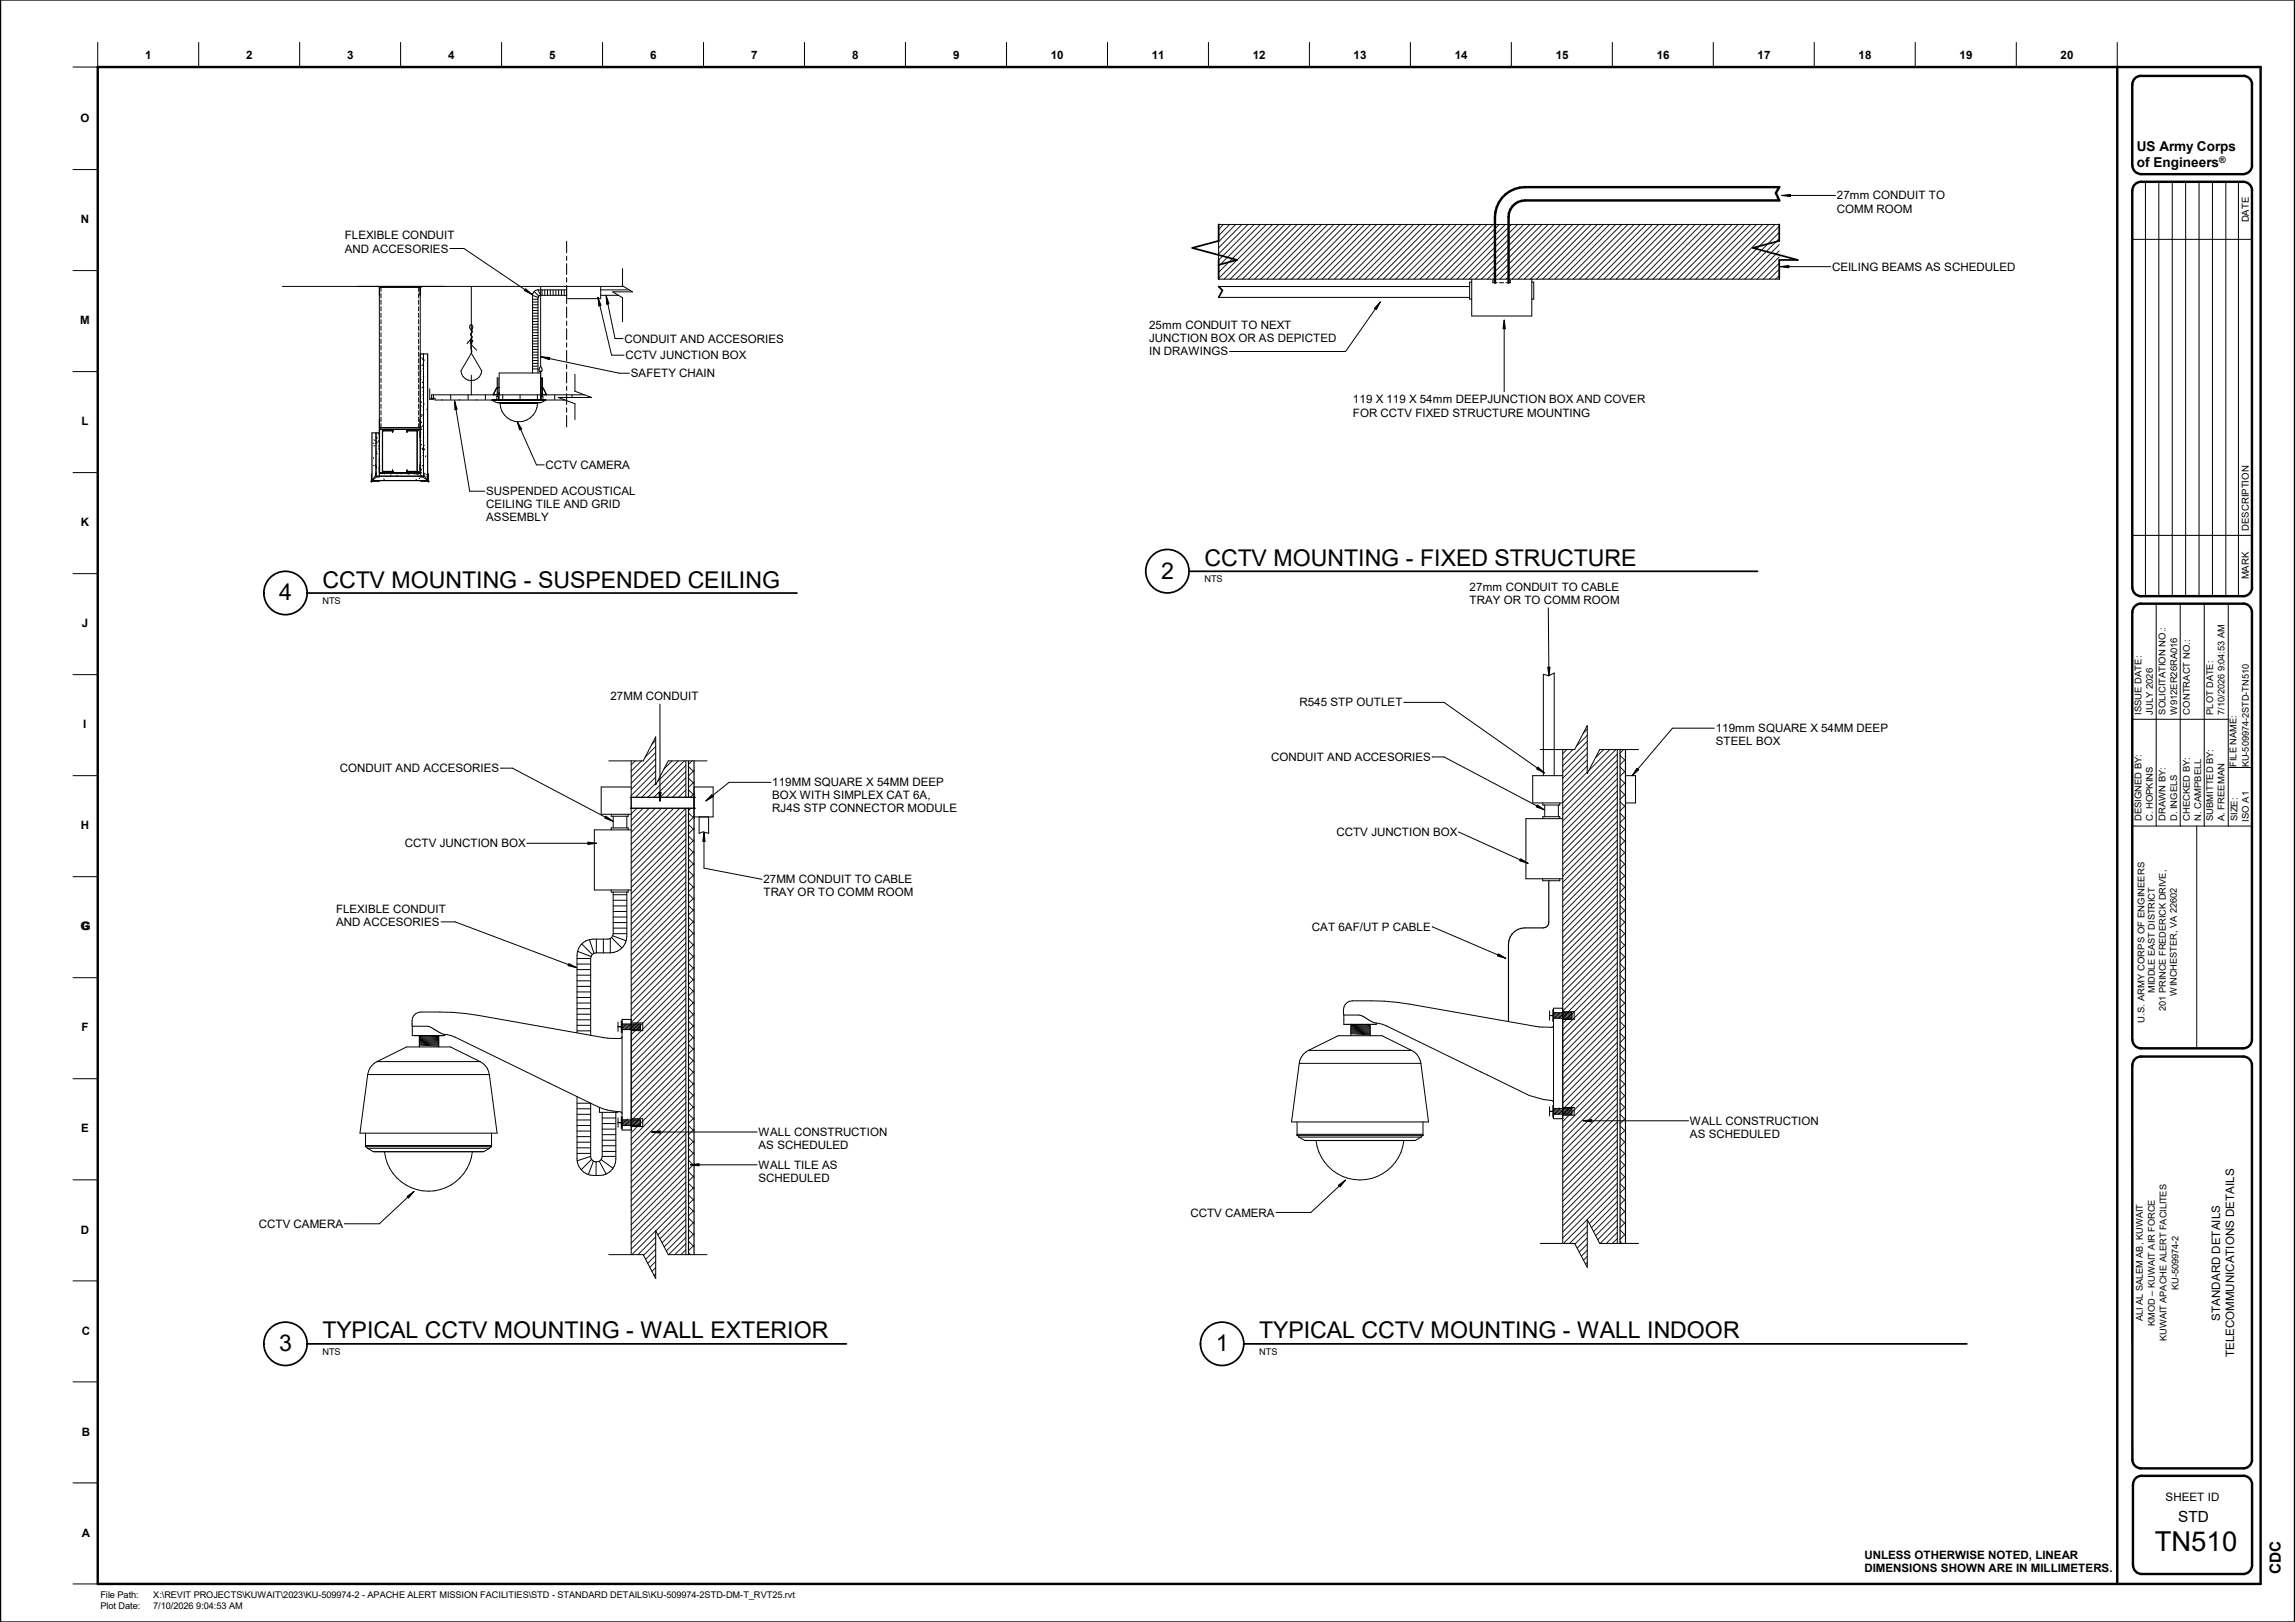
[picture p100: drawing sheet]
<svg xmlns="http://www.w3.org/2000/svg" width="841mm" height="594mm" viewBox="0 0 841 594" stroke-linecap="round" stroke-linejoin="round" font-family="sans-serif">
<defs><g id="words">
<text font-size="10.1" x="789.6" y="567.9">TN510</text>
<g font-size="8.5">
<text x="441.4" y="207.5">CCTV MOUNTING -</text>
<text x="520.4" y="207.5">FIXED STRUCTURE</text>
<text x="118.2" y="215.2">CCTV MOUNTING -</text>
<text x="197.2" y="215.2">SUSPENDED CEILING</text>
<text x="425.5" y="212">2</text>
<text x="102.3" y="219.9">4</text>
<text x="118.2" y="490.2">TYPICAL CCTV MOUNTING -</text>
<text x="234.7" y="490.2">WALL EXTERIOR</text>
<text x="461.4" y="490.2">TYPICAL CCTV MOUNTING -</text>
<text x="578" y="490.2">WALL INDOOR</text>
<text x="102.3" y="495">3</text>
<text x="445.5" y="495">1</text>
</g>
<g font-size="5.6">
<text x="798.2" y="557.4">STD</text>
<text x="835.9" y="576.7" transform="rotate(-90 835.9 576.7)">CDC</text>
</g>
<g font-size="5">
<text x="783.1" y="55.5">US Army Corps</text>
<text x="783.1" y="61.3">of Engineers</text>
</g>
<g font-size="4.3">
<text x="671.4" y="99.1">CEILING BEAMS AS SCHEDULED</text>
<text x="228.8" y="125.5">CONDUIT AND ACCESORIES</text>
<text x="229.2" y="131.5">CCTV JUNCTION BOX</text>
<text x="231.2" y="138.2">SAFETY CHAIN</text>
<text x="199.9" y="171.7">CCTV CAMERA</text>
<text x="223.7" y="256.4">27MM CONDUIT</text>
<text x="124.5" y="282.8">CONDUIT AND ACCESORIES</text>
<text x="283" y="288">119MM SQUARE X 54MM DEEP</text>
<text x="283" y="292.8">BOX WITH SIMPLEX CAT 6A,</text>
<text x="283" y="297.6">RJ4S STP CONNECTOR MODULE</text>
<text x="148.4" y="310.3">CCTV JUNCTION BOX</text>
<text x="94.9" y="449.7">CCTV CAMERA</text>
<text x="813.6" y="483.7" transform="rotate(-90 813.6 483.7)">STANDARD DETAILS</text>
<text x="818.7" y="497.2" transform="rotate(-90 818.7 497.2)">TELECOMMUNICATIONS DETAILS</text>
</g>
<g font-size="4.2">
<text x="53.2" y="21.6">1</text>
<text x="90.2" y="21.6">2</text>
<text x="127.2" y="21.6">3</text>
<text x="164.2" y="21.6">4</text>
<text x="201.2" y="21.6">5</text>
<text x="238.2" y="21.6">6</text>
<text x="275.2" y="21.6">7</text>
<text x="312.2" y="21.6">8</text>
<text x="349.2" y="21.6">9</text>
<text x="385.1" y="21.6">10</text>
<text x="422.1" y="21.6">11</text>
<text x="459.1" y="21.6">12</text>
<text x="496.1" y="21.6">13</text>
<text x="533.1" y="21.6">14</text>
<text x="570.1" y="21.6">15</text>
<text x="607.1" y="21.6">16</text>
<text x="644.1" y="21.6">17</text>
<text x="681.1" y="21.6">18</text>
<text x="718.1" y="21.6">19</text>
<text x="755.1" y="21.6">20</text>
<text x="29.5" y="44.7">O</text>
<text x="673.1" y="73.1">27mm CONDUIT TO</text>
<text x="673.1" y="77.9">COMM ROOM</text>
<text x="29.6" y="81.7">N</text>
<text x="126.4" y="87.7">FLEXIBLE CONDUIT</text>
<text x="126.4" y="92.5">AND ACCESORIES</text>
<text x="29.4" y="118.7">M</text>
<text x="421.1" y="120.7">25mm CONDUIT TO NEXT</text>
<text x="421.1" y="125.4">JUNCTION BOX OR AS DEPICTED</text>
<text x="421.1" y="130.2">IN DRAWINGS</text>
<text x="495.8" y="147.8">119 X 119 X 54mm DEEPJUNCTION BOX AND COVER</text>
<text x="29.9" y="155.7">L</text>
<text x="495.8" y="152.6">FOR CCTV FIXED STRUCTURE MOUNTING</text>
<text x="178.2" y="181.4">SUSPENDED ACOUSTICAL</text>
<text x="178.2" y="190.9">ASSEMBLY</text>
<text x="178.2" y="186.2">CEILING TILE AND GRID</text>
<text x="29.6" y="192.7">K</text>
<text x="538.6" y="216.4">27mm CONDUIT TO CABLE</text>
<text x="538.6" y="221.2">TRAY OR TO COMM ROOM</text>
<text x="29.9" y="229.7">J</text>
<text x="476.2" y="258.7">R545 STP OUTLET</text>
<text x="30.5" y="266.7">I</text>
<text x="628.7" y="268.2">119mm SQUARE X 54MM DEEP</text>
<text x="628.7" y="273">STEEL BOX</text>
<text x="465.9" y="278.7">CONDUIT AND ACCESORIES</text>
<text x="29.6" y="303.7">H</text>
<text x="489.8" y="306.2">CCTV JUNCTION BOX</text>
<text x="279.8" y="323.6">27MM CONDUIT TO CABLE</text>
<text x="279.8" y="328.3">TRAY OR TO COMM ROOM</text>
<text x="123.1" y="334.3">FLEXIBLE CONDUIT</text>
<text x="29.5" y="340.7">G</text>
<text x="29.9" y="340.8">G</text>
<text x="123.1" y="339.1">AND ACCESORIES</text>
<text x="480.8" y="341">CAT 6AF/UT P CABLE</text>
<text x="29.9" y="377.7">F</text>
<text x="619.3" y="412">WALL CONSTRUCTION</text>
<text x="29.7" y="414.8">E</text>
<text x="278" y="416.1">WALL CONSTRUCTION</text>
<text x="619.3" y="416.8">AS SCHEDULED</text>
<text x="278" y="420.9">AS SCHEDULED</text>
<text x="278" y="428.1">WALL TILE AS</text>
<text x="278" y="432.9">SCHEDULED</text>
<text x="436.2" y="445.6">CCTV CAMERA</text>
<text x="29.6" y="451.8">D</text>
<text x="29.9" y="489">C</text>
<text x="29.9" y="525.9">B</text>
<text x="793.6" y="549.7">SHEET ID</text>
<text x="29.9" y="562.9">A</text>
<text x="683.2" y="570.8">UNLESS OTHERWISE NOTED, LINEAR</text>
<text x="683.2" y="575.8">DIMENSIONS SHOWN ARE IN MILLIMETERS.</text>
</g>
<g font-size="3.5">
<text x="824.1" y="81.4" transform="rotate(-90 824.1 81.4)">DATE</text>
<text x="824.1" y="194.4" transform="rotate(-90 824.1 194.4)">DESCRIPTION</text>
<text x="824.1" y="212.2" transform="rotate(-90 824.1 212.2)">MARK</text>
</g>
<g font-size="3.4">
<text x="441.4" y="213.1">NTS</text>
<text x="118.2" y="221.1">NTS</text>
<text x="784.8" y="261.7" transform="rotate(-90 784.8 261.7)">ISSUE DATE:</text>
<text x="788.9" y="261.7" transform="rotate(-90 788.9 261.7)">JULY 2026</text>
<text x="793.6" y="261.7" transform="rotate(-90 793.6 261.7)">SOLICITATION NO.:</text>
<text x="797.8" y="261.7" transform="rotate(-90 797.8 261.7)">W912ER26RA016</text>
<text x="802.4" y="261.7" transform="rotate(-90 802.4 261.7)">CONTRACT NO.:</text>
<text x="811.1" y="261.7" transform="rotate(-90 811.1 261.7)">PLOT DATE:</text>
<text x="815.2" y="261.7" transform="rotate(-90 815.2 261.7)">7/10/2026 9:04:53 AM</text>
<text x="819.6" y="280.8" transform="rotate(-90 819.6 280.8)">FILE NAME:</text>
<text x="824.1" y="281.1" transform="rotate(-90 824.1 281.1)">KU-509974-2STD-TN510</text>
<text x="784.8" y="300.8" transform="rotate(-90 784.8 300.8)">DESIGNED BY:</text>
<text x="788.9" y="300.8" transform="rotate(-90 788.9 300.8)">C. HOPKINS</text>
<text x="793.6" y="300.8" transform="rotate(-90 793.6 300.8)">DRAWN BY:</text>
<text x="797.8" y="300.8" transform="rotate(-90 797.8 300.8)">D. INGELS</text>
<text x="802.4" y="300.8" transform="rotate(-90 802.4 300.8)">CHECKED BY:</text>
<text x="806.6" y="300.8" transform="rotate(-90 806.6 300.8)">N. CAMPBELL</text>
<text x="811.1" y="300.8" transform="rotate(-90 811.1 300.8)">SUBMITTED BY:</text>
<text x="815.2" y="300.8" transform="rotate(-90 815.2 300.8)">A. FREEMAN</text>
<text x="820" y="300.8" transform="rotate(-90 820 300.8)">SIZE:</text>
<text x="824.1" y="300.9" transform="rotate(-90 824.1 300.9)">ISO A1</text>
<text x="789.7" y="363.8" transform="rotate(-90 789.7 363.8)">MIDDLE EAST DISTRICT</text>
<text x="797.7" y="364.6" transform="rotate(-90 797.7 364.6)">WINCHESTER, VA 22602</text>
<text x="793.7" y="370.2" transform="rotate(-90 793.7 370.2)">201 PRINCE FREDERICK DRIVE,</text>
<text x="785.8" y="374.5" transform="rotate(-90 785.8 374.5)">U.S. ARMY CORPS OF ENGINEERS</text>
<text x="798.3" y="472.5" transform="rotate(-90 798.3 472.5)">KU-509974-2</text>
<text x="785.2" y="483.9" transform="rotate(-90 785.2 483.9)">ALI AL SALEM AB, KUWAIT</text>
<text x="789.7" y="485.6" transform="rotate(-90 789.7 485.6)">KMOD – KUWAIT AIR FORCE</text>
<text x="794" y="491.3" transform="rotate(-90 794 491.3)">KUWAIT APACHE ALERT FACILITES</text>
<text x="118.2" y="496.1">NTS</text>
<text x="461.4" y="496.1">NTS</text>
<text x="36.8" y="585.4">File Path:</text>
<text x="56.1" y="585.4">X:\REVIT PROJECTS\KUWAIT\2023\KU-509974-2 - APACHE ALERT MISSION FACILITIES\STD - STANDARD DETAILS\KU-509974-2STD-DM-T_RVT25.rvt</text>
<text x="36.8" y="589.5">Plot Date:</text>
<text x="56.1" y="589.5">7/10/2026 9:04:53 AM</text>
</g>
<text font-size="3.3" x="813.3" y="59.8">®</text>
</g></defs>
<g fill="none" stroke="#000" stroke-width=".37">
<path d="M207.6 88.4v4.2M207.6 93.8v1.6M207.6 96.6v3.9M228.1 98.4v6.3l3.7 2.2h-7.3l3.6 2.2v8.8M103.5 104.9h125M139 105.2h.1M139 104.9v69.5M139 108.2l.1-3h14.8l.1 3M139.1 105.2h.1M139.1 105.2h14.9M139.1 105.2h-.1M139.6 105.3v1.4"/>
<path d="M139.6 107.5v1.6M139.6 109.9v1.6M139.6 112.3v1.6M139.6 114.7v1.6M139.6 117.1v1.6M139.6 119.5v1.5M153.4 105.3v1.5M153.4 107.5v1.6M153.4 109.9v1.6M153.4 112.3v1.6M153.4 114.7v1.6M153.4 117.1v1.6"/>
<path d="M153.4 119.5v1.5M154 105.2h.1M154 104.9v69.5M172.6 118.9a1.11 1.11 0 0 0 .1 1.9M172.7 104.9v24.5M172.9 118.9a1.21 1.21 0 0 1-.2 1.9M195.2 108.2v28.4M195.2 119.8h1.9M195.2 118.8h1.9M195.2 117.8h1.9M195.2 116.8h1.9M195.2 115.7h1.9"/>
<path d="M195.2 114.7h1.9M195.2 113.7h1.9M195.2 112.7h1.9M195.2 111.6h1.9M195.2 110.6h1.9M195.2 109.6h1.9M195.2 108.2l2 .7M195.7 106.8l-.5 1.4M195.7 106.8l1.7 1.7M197.1 106.2h10.5M197.1 106.2l-1.4 .6M197.1 106.2l1 2"/>
<path d="M198.1 104.9v29.3M198.2 108.2h9.4M198.2 108.2l-.9 .5-.2 .5v27.4M198.6 106.2v2M199.6 106.2v2M200.7 106.2v2M201.7 106.2v2M202.7 106.2v2M203.7 106.2v2M204.7 106.2v2M205.7 106.2v2M206.8 106.2v2"/>
<path d="M207.6 101.7v1.6M207.6 104.5v4.9h12.5v-4.5M207.6 109.7v1.6M207.6 112.4v4M207.6 117.6v1.6M220.1 108.2h6.6M220.1 106.2h10.5M139.6 121.8v1.6M139.6 124.2v1.6M139.6 126.6v1.6M139.6 129v1.6M139.6 131.4v1.5"/>
<path d="M139.6 133.7v1.6M139.6 136.1v1.6M139.6 138.5v1.6M153.4 121.8v1.6M153.4 124.2v1.6M153.4 126.6v1.6M153.4 129v1.6M153.4 131.4v1.5M153.4 133.7v1.6M153.4 136.1v1.6M153.4 138.5v1.6M154 133.9h.3"/>
<path d="M154 135.9h.3M154 139h.3M154 134.6l.1 .2M154 129.6h2.7M154.1 136.8l.1 .2M154.1 139l-.1 .1M154.2 130.9l.1 .3M154.6 129.6l.1 .2M154.7 139.9l.2 .3M154.9 133.6l-.2 .3M155 131.3l-.2 .3M155 130.9h.2"/>
<path d="M155 134.9h.2M155 138h.3M155.2 129.6v44.8h-17.4v-15.9M155.2 135l-.1 .3M155.3 131.7l.2 .3M172.7 129.4l3.8 6.4a3.8 3.8 0 0 1-3.8 3.6 3.8 3.8 0 0 1-3.8-3.6zM172.7 137.4v7.2M172.7 120.8l.4 .4v.5l-.6 .6v.4l.5 .6v.4a.79 .79 0 0 0-.7 .8 .79 .79 0 0 0 .7 .8l.2-.2-.2-.6a1.97 1.97 0 0 0-1.8 1.4M174.7 128.3l-2.2-2.3 .1-.7a1.31 1.31 0 0 1 0 1.7l.3 1.4-.2 1M182.2 138.3v6.9M182.5 138.3v6.9M195.2 135.1h1.9"/>
<path d="M195.2 134.1h1.9M195.2 133.1h1.9M195.2 132h1.9M195.2 131h1.9M195.2 130h1.9M195.2 129h1.9M195.2 128h1.9M195.2 127h1.9M195.2 125.9h1.9M195.2 124.9h1.9M195.2 123.9h1.9M195.2 122.9h1.9"/>
<path d="M195.2 121.8h1.9M195.2 120.8h1.9M198.1 136.6h-15.2v9.8M198.1 136.7v9.6h.6M198.1 134.2l.6 1.4-.2 .5-.4 .1-.6-.6zM198.2 135.8v3.5M198.5 138.3v6.9M198.8 138.3v6.9M207.6 120.4v4M207.6 125.6v1.5M207.6 128.3v4M207.6 133.5v1.6"/>
<path d="M207.6 136.3v4M210.7 137.1v6.2l6.1 2.3h-12.2l6.1 2.3v5.8M136.3 158.5h2.7M138.6 158.6l.1 .3M139 157.3h.1M139 156.7h.1M139 157.2h15M139 153.7l.1 2.9 14.9 .1M139.1 157.2h.1M139.1 156.7h.1M139.1 156.7h14.9M139.6 140.9v1.6"/>
<path d="M139.6 143.3v1.6M139.6 145.6v1.6M139.6 148v1.6M139.6 150.4v1.6M139.6 152.8v1.6M139.6 155.2v1.4M140.1 157.7h.1M140.1 157.7h3.8M140.1 157.7v15M140.2 157.7h.1M143.8 157.7h.1M143.9 157.8h.1"/>
<path d="M143.9 157.7v.6l-.1-.5h-3.6v14.8h3.6l.1-.5v.6M149.1 157.8h.1M149.1 157.8v.5l.1-.5h3.6v14.8h-3.6M149.1 157.7h3.8M149.1 157.7v.1M149.2 157.7h.1M152.9 157.8h.1M152.9 157.7v15M153.4 140.9v1.6M153.4 143.3v1.6M153.4 145.6v1.6M153.4 148v1.6"/>
<path d="M153.4 150.4v1.6M153.4 152.8v1.6M153.4 155.2v1.4M154 157.2h.1M154 156.7h.1M154 157.2v.1M154 157.3h.1M154 145.1h.3M154 147.1h.3M154 150.2h.3M154 156.3h.3M154 158.3h.3"/>
<path d="M154 153.7l-.1 2.9M154.1 159.1l.1 .2M154.3 147.2l.1 .3M154.4 148.6l-.2 .3M154.5 151.8l.2 .3M154.5 154.5l-.2 .3M154.6 152.3l-.1 .2M154.8 141.8l-.2 .3M154.9 155.9l-.2 .3M155 144.4l.2 .3M155 142h.3M155 146.1h.2"/>
<path d="M155 149.1h.2M155 153.2h.2M155 157.3h.2M155.2 143.2l-.2 .3M155.2 143.7l.1 .2M155.4 147.8l-.1 .3M156.4 149.9l.2 .3M157.5 142.4v3.7h1.4l-1.4 .1M158.8 144.6v1.3M162 146.3v.2M165.2 144.6v1.7M168.4 146.3v.2"/>
<path d="M171.5 144.6v1.7M174.7 146.3v.2M177.9 144.6v1.7M180.3 146.4h19.6v.2h-19.6zM180.4 146.6h19.5l-1.6 .8h-16.4zM181.1 146.3v.2M181.5 146.3h.7M181.9 142.1l-1.2 2.5M182 142.2l-1.2 2.4M182.1 146.4v-1.2h.5v1.2M182.2 147.5h15.8M182.5 144.5l-1.6 .1"/>
<path d="M182.9 141.9l-.9 .1M182.9 144l-.3 .4M182.9 142l-.8 .1M182.9 143.9l-.4 .5-1.7 .2M183.3 147.8h13.7M183.3 147.8a6.9 6.9 0 0 0 6.8 6.7 6.9 6.9 0 0 0 6.9-6.7M183.3 147.5v.3M184.2 144.6v1.7M187.4 146.3v.2M190.6 144.6v1.7M193.8 146.3v.2M196.9 144.6v1.7"/>
<path d="M197 147.5v.3M198.1 141.9l.9 .1M198.1 143.9l.3 .5-.3-.4M198.1 142l.8 .1M198.4 146.4v-1.2h.6v1.2M198.5 144.5l1.6 .1M199.1 142.2l1.1 2.4-1.7-.2M199.1 142.1l1.2 2.5M200.1 146.3v.2M203.3 144.6v1.7M206.5 146.3v.2M207.6 141.4v1.6"/>
<path d="M207.6 144.2v4M207.6 149.4v1.6M207.6 152.1v4.3M209.6 144.6v1M214.2 144.6h-56v1.3h1.2v.6h47.7M216 145.3v.3M136.1 173.5l-.1 2.9 3-.1M136.7 162.3h.3M136.7 170.5h.3M136.9 167.6l-.2 .3M137 161l.2 .3M137.2 163.1l-.2 .3"/>
<path d="M137.6 170.1l.2 .3M137.6 173.2v1l-1.5 1.8 .4 .1 1.5-1.4h1M137.7 170.4l-.2 .3M137.8 160.3h.2M137.8 162.3h.2M137.8 165.4h.2M137.8 171.5h.2M137.8 173.5h.2M137.8 161.4l.2 .3M137.9 173.1l-.1 .2M138 165.9l.2 .3M138 170.8l-.1 .3"/>
<path d="M138.2 160.4l-.2 .3M138.6 161.8l-.2 .3M138.8 161.3h.2M138.8 164.4h.2M138.8 168.4h.2M138.8 172.5h.2M138.8 174.5h.3M138.9 171.4l.1 .3M138.9 163.2l-.1 .3M139 173.7l.1 .2M139 173.1h.1M139 160.2l.1-2.9h14.8l.1 2.9"/>
<path d="M139 169.2l-.1 .2M139 173.2h15M139 170.2l.1 3M139.1 176h.1M140.1 172.7h.1M140.2 172.7h.1M140.2 173.2l-.2 .3M140.2 172.7h3.6M140.6 175.4l.2 .3M140.8 173.5h.3M141.8 174.4h.1M142.3 173.2v.1"/>
<path d="M142.8 174.5h.3M143.3 173.9l-.1 .3M143.8 172.7h.1M143.9 172.7h.1M143.9 172.7h-.1M145.6 174l-.2 .3M146.9 173.5h.3M148.1 173.2l.1 .2M149.1 172.7h.1M149.1 172.7v-.6v.6h3.8M149.4 173.4l.2 .3M149.9 173.5h.3"/>
<path d="M151.7 173.3l.2 .3M152 173.5h.3M152.5 175.6l.2 .3M152.9 172.7h.1M152.9 173.5l-.2 .3M153 174.5h.3M153.1 173.7l.2 .3M153.8 175l-.2 .3M154 173.2h.1M154 161.3h.3M154 167.4h.3M154 169.5h.3"/>
<path d="M154 172.5h.3M154 170.2l-.1 2.9M154.1 169.5l-.1 .1M154.3 173.2l-.2 .3M154.3 171.8l.2 .3M154.5 174.1l.1 .3M154.5 162.7l-.2 .3M154.7 170.4l.2 .3M154.8 164.5l.2 .3M154.8 164.1l-.2 .3M154.9 166.8l.2 .2M155 160.3h.3"/>
<path d="M155 164.4h.3M155 168.4h.2M155 171.5h.2M155.1 169l.1 .2M155.2 163.1h.1M155.2 171.6v.1M155.2 165.5l-.2 .3M155.2 170.5h.1M155.3 164.2l-.1 .2M155.4 164.5l.2 .3M155.4 173.2a3.6 3.6 0 0 0 1.5 2.8l-.1 .1a3.7 3.7 0 0 0-2.8-1.4M156 173.6l.2 .3"/>
<path d="M156.1 167l-.2 .3M156.5 174.3l-.1 .3M157 173.5l.1 2.9-2.9-.1"/>
</g>
<path d="M156.7 129.6v46.4h-20.4v-17.5" fill="none" stroke="#000" stroke-width=".42"/>
<path d="M231.3 270h20v198.2h-20z" fill="#fff"/>
<g fill="none" stroke="#191919" stroke-width=".37">
<path d="M232.8 278.7l-1.5 1.5M235.1 278.7l-3.8 3.7M240.3 271.2l-1.4 1.4M240.3 273.4l-3.9 3.9M240.3 275.7l-9 8.9M240.3 277.9l-9 9M246.3 278.7l-3 2.9M248.5 278.7l-7.6 7.6M250.8 278.7l-13.4 13.3M253.6 278.7l-1.3 1.3M233.4 296l-2.1 2.1M235.7 296l-4.4 4.4"/>
<path d="M237.9 296l-6.6 6.6M240.2 296l-8.9 8.8M240.3 280.2l-9 8.9M240.3 282.4l-9 9M240.3 284.6l-7.4 7.4M240.3 286.9l-5.1 5.1M242.4 296l-11.1 11.1M244.6 296l-13.3 13.3M246.9 296l-15.6 15.6M249.1 296l-17.8 17.9M251.3 280.4l-11.7 11.6M251.3 282.6l-9.4 9.4"/>
<path d="M251.3 284.9l-7.2 7.1M251.3 287.1l-4.9 4.9M251.3 289.3l-2.7 2.7M251.3 291.6l-.4 .4M251.3 296.1l-20 20M251.3 298.3l-20 20M252.3 297.7l2 2M252.3 289.3l2 2M252.3 285l2 2M252.3 280.8l2 2M253.2 296l-.9 .9M254.3 282.2l-2 2"/>
<path d="M254.3 286.4l-2 2M254.3 290.7l-1.4 1.3M254.3 299.2l-2 2M251.3 300.6l-20 20M251.3 302.8l-20 20M251.3 305.1l-20 20M251.3 307.3l-20 20M251.3 309.5l-20 20.1M251.3 311.8l-20 20M251.3 314l-20 20.1M251.3 316.3l-20 20M251.3 318.5l-20 20"/>
<path d="M252.3 318.9l2 2M252.3 314.7l2 2M252.3 310.5l2 2M252.3 306.2l2 2M252.3 302l2 2M254.3 303.4l-2 2M254.3 307.6l-2 2M254.3 311.9l-2 2M254.3 316.1l-2 2M251.3 320.8l-20 20M251.3 323l-20 20M251.3 325.3l-20 20"/>
<path d="M251.3 327.5l-20 20M251.3 329.8l-20 20M251.3 332l-20 20M251.3 334.3l-20 19.9M251.3 336.5l-20 20M251.3 338.8l-20 19.9M252.3 335.9l2 2M252.3 331.7l2 2M252.3 327.4l2 2M252.3 323.2l2 2M254.3 320.3l-2 2.1M254.3 324.6l-2 2"/>
<path d="M254.3 328.8l-2 2M254.3 333.1l-2 2M254.3 337.3l-2 2M251.3 341l-20 20M251.3 343.2l-20 20M251.3 345.5l-20 20M251.3 347.7l-20 20M251.3 350l-20 20M251.3 352.2l-20 20M251.3 354.5l-20 20M251.3 356.7l-20 20M251.3 358.9l-20 20.1"/>
<path d="M252.3 357.1l2 2M252.3 352.8l2 2.1M252.3 348.6l2 2M252.3 344.4l2 2M252.3 340.1l2 2M254.3 341.5l-2 2M254.3 345.8l-2 2M254.3 350.1l-2 1.9M254.3 354.3l-2 2M254.3 358.5l-2 2M251.3 361.2l-20 20M251.3 363.4l-20 20.1"/>
<path d="M251.3 365.7l-20 20M251.3 367.9l-20 20M251.3 370.2l-20 20M251.3 372.4l-20 20M251.3 374.6l-20 20.1M251.3 376.9l-20 20M251.3 379.2l-20 20M252.3 378.3l2 2M252.3 374.1l2 1.9M252.3 369.8l2 2M252.3 365.6l2 2M252.3 361.4l2 1.9"/>
<path d="M254.3 362.8l-2 1.9M254.3 367l-2 2M254.3 371.2l-2 2.1M254.3 375.5l-2 2M254.3 379.7l-2 2M251.3 381.4l-20 20M251.3 383.7l-20 19.9M251.3 385.9l-20 20M251.3 388.2l-20 19.9M251.3 390.4l-20 20M251.3 392.6l-20 20M251.3 394.9l-20 20"/>
<path d="M251.3 397.1l-20 20M251.3 399.4l-20 20M252.3 399.5l2 2M252.3 395.3l2 2M252.3 391l2 2M252.3 386.8l2 2M252.3 382.6l2 2M254.3 384l-2 2M254.3 388.2l-2 2M254.3 392.4l-2 2M254.3 396.7l-2 2M251.3 401.6l-20 20"/>
<path d="M251.3 403.9l-20 19.9M251.3 406.1l-20 20M251.3 408.3l-20 20.1M251.3 410.6l-20 20M251.3 412.8l-20 20.1M251.3 415.1l-20 20M251.3 417.3l-20 20M251.3 419.6l-20 20M252.3 416.5l2 2M252.3 412.2l2 2M252.3 408l2 2M252.3 403.7l2 2.1"/>
<path d="M254.3 400.9l-2 2M254.3 405.2l-2 2M254.3 409.4l-2 2M254.3 413.6l-2 2M254.3 417.9l-2 2M251.3 421.8l-20 20M251.3 424.1l-20 20M251.3 426.3l-20 20M251.3 428.5l-20 20.1M251.3 430.8l-20 20M251.3 433l-20 20.1M251.3 435.3l-20 20"/>
<path d="M251.3 437.6l-20 19.9M251.3 439.8l-19.7 19.7M252.3 437.7l2 2M252.3 433.4l2 2M252.3 429.2l2 2M252.3 424.9l2 2M252.3 420.7l2 2M254.3 422.1l-2 2M254.3 426.3l-2 2.1M254.3 430.6l-2 2M254.3 434.8l-2 2M254.3 439.1l-2 2"/>
<path d="M240.3 453.1l-6.5 6.4M240.3 455.3l-4.5 4.5M240.3 457.5l-3.7 3.8M240.3 459.8l-2.9 2.9M251.3 442l-10.2 10.3M251.3 444.3l-9.4 9.4M251.3 446.5l-8.7 8.7M251.3 448.8l-7.9 7.9M251.3 451l-7.1 7.2M251.3 453.3l-6.3 6.2M251.3 455.5l-4 4M251.3 457.8l-1.7 1.7"/>
<path d="M252.3 458.9l.7 .6M252.3 454.6l2 2M252.3 450.4l2 2M252.3 446.2l2 1.9M252.3 441.9l2 2M254.3 443.3l-2 2M254.3 447.5l-2 2.1M254.3 451.8l-2 2M254.3 456.1l-2 1.9M240.3 462l-2.2 2.2M240.3 464.3l-1.4 1.4M240.3 466.5l-.6 .6"/>
</g>
<g fill="none" stroke="#000" stroke-width=".37">
<path d="M223.1 278.7h12.6l4.6-8.8v17.5l4.6-8.7h14.2M231.3 278.7v180.8M251.3 278.7v13.3M224 298.2v.8h6.2v-.8M224.7 299v4.2M229.7 299v4.2M230.9 292h24M230.9 296h24M231.3 288.2h-11v10h11M251.3 296v163.5M254.3 288.2h7v11h-7zM256.2 299.2v6l1.4-.5 2.1 .5v-6"/>
<path d="M224 304v-.8h6.2v.8M231.3 304h-13.5v22h13.5M224 326v.7h6.2v-.7M224.7 326.7v15.3M224.7 327.7h5M224.7 329.7h5M224.7 331.8h5M224.7 333.8h5M224.7 335.9h5M224.7 337.9h5M224.7 339.9h5M229.7 326.7v16.2a6 6 0 0 1-6.1 6.1"/>
<path d="M211.5 351.1h5M211.5 353.1h5M211.5 355.1h5M211.5 357.2h5M211.5 359.2h5M211.6 348.4l5 1.9M213.2 345.7l3.8 3.9M216 344.1l1.7 5.1M216.1 344.1a5.8 5.8 0 0 0-4.6 5.8v28.4M216.5 351.1v28.1M217 349.6l-.5 1.5M217.7 349.1l-.7 .5"/>
<path d="M218.5 349h5.1M218.5 349l-.8 .1M218.5 344v5M221.1 344v5M223.6 343.7v5.3M224.1 343.4l-1.4 .6-6.6 .1M224.1 343.4l3.8 3.8M224.5 342.7l-.4 .7M224.5 342.7l4.9 1.9M224.7 342l-.2 .7M224.7 342h5M151.1 375.9v3.4h11.9v-.5"/>
<path d="M151.1 375.9a3.8 3.8 0 0 1 3.1-5.2 100.1 100.1 0 0 1 21.1 1.2l46.1 8.2 5.8 .3 .8-.7M151.1 375.9h5.5l1.3 .4a16 16 0 0 0 7.5 3l53.7 26a25.8 25.8 0 0 0 8.7 2.1l.2 .5M153.6 379.3l7.2 .4M153.7 379.4v4.1M153.7 379.6l7.1 .4M159.6 379.3h1.2v4.2M211.5 361.3h5M211.5 363.3h5M211.5 365.3h5M211.5 367.4h5M211.5 369.4h5M211.5 371.5h5"/>
<path d="M211.5 373.5h5M211.5 375.5h5M211.5 377.6h5M226.5 376h1.2M226.5 374.4v3.4M227.7 373.9v4.3M228 375.1h6.7v2h-6.7M228 375.9l.3 1.2M228.1 375.1l.7 2M228.6 375.1l.7 2M229.1 375.1l.7 2M229.6 375.1l.7 2"/>
<path d="M230.1 375.1l.7 2M230.5 375.1l.7 2M231 375.1l.7 2M231.3 374.6h4.2v2.9h-4.2M231.3 373.4h-3.3v40.5h3.3M231.5 375.1l.7 2M232 375.1l.7 2M232.5 375.1l.7 2M233 375.1l.6 2M233.4 375.1l.7 2M233.9 375.1l.7 2M234.4 375.1l.3 .8"/>
<path d="M134.7 393.6l-2.8 21.4h50.3l-2.9-21.4M134.7 393.6h44.6M138.1 388.8l10.9-5.3h16.1l10.8 5.3M138.1 388.8h37.8M138.1 388.8a6.3 6.3 0 0 0-3.4 4.8M153.7 382.8l7.1 .4M153.7 380l7.1 .4M153.7 380.4l7.1 .3M153.7 380.7l7.1 .4M153.7 381l7.1 .4M153.7 381.4l7.1 .4M153.7 381.7l7.1 .4"/>
<path d="M153.7 382.1l7.1 .3M153.7 382.4l7.1 .4M175.9 388.8a6.3 6.3 0 0 1 3.4 4.8M133.9 419.6h46.2M133.9 420h46.3l-.8 .6M133.9 420l.8 .6M133.9 415v5M180.1 415v5M211.5 401.7v22.6a6.2 6.2 0 0 0 6.1 6.2 6.6 6.6 0 0 0 8-4.6l.1-18.5M211.5 404.1h5v19.4M211.5 406.1h5M211.5 408.1h5"/>
<path d="M211.5 410.2h5M211.5 412.2h5M211.5 414.3h5M211.5 416.3h5M211.5 418.3h5M219.7 405.6v1.8h6.8M220.7 407.4v16.1M220.7 409.5h5M220.7 411.5h5M220.7 413.6h5M220.7 415.6h5M220.7 417.6h5"/>
<path d="M220.7 419.7h5M226.5 409.5v3.4M226.5 411.2h1.2M226.5 411.1h1.2M227.7 409v4.3M228 411l.3 1.2M228 410.2h6.7v2h-6.7M228.1 410.2l.7 2M228.6 410.2l.7 2M229.1 410.2l.7 2M229.6 410.2l.7 2M230 409.9l.6 2"/>
<path d="M230.6 410.5l.7 2M231 410.2l.3 .9M231.3 409.7h4.2v2.9h-4.2M231.3 411l.4 1.2M231.5 410.2l.7 2M232 410.2l.7 2M232.5 410.2l.7 2M233 410.2l.6 2M233.4 410.2l.7 2M233.9 410.2l.7 2M234.4 410.2l.3 .9M134.7 420.6l2.1 1.2h40.5l2.1-1.2"/>
<path d="M134.7 420.6h44.7M137 421.9h40M140.9 421.8a16.2 16.2 0 0 0 16.1 14.5 16.2 16.2 0 0 0 16.1-14.4M211.5 420.4h5M211.5 422.4h5M216.5 423.5a2.02 2.02 0 0 0 1.9 2M216.5 423.5l-5 1.7M216.8 424.6l-3.8 3.9M217.5 425.3l-1.9 4.9M218.4 425.5v5M219.6 425.3l2.5 4.7M220.3 424.7l4.4 3.2"/>
<path d="M220.7 423.5a2.04 2.04 0 0 1-2.3 2M220.7 421.7h5M220.7 423.5h5M223.1 459.5h12.6l4.6 8.8v-17.5l4.6 8.7h14.2"/>
</g>
<path d="M252.3 278.7v13.3M254.3 278.7v180.8M252.3 296v163.5" fill="none" stroke="#000" stroke-width=".42"/>
<path d="M446.6 82.2h205.4v20h-205.4z" fill="#fff"/>
<g fill="none" stroke="#191919" stroke-width=".37">
<path d="M448.4 82.2l-1.8 1.8M450.6 82.2l-4 4.1M452.8 82.2l-6.2 6.3M455.1 82.2l-8.5 8.6M457.3 82.2l-10.7 10.8M459.6 82.2l-13 13.1M461.9 82.2l-15.3 15.3M464.1 82.2l-17.5 17.5M466.3 82.2l-19.7 19.8M468.6 82.2l-20 20M470.8 82.2l-20 20M473.1 82.2l-20 20"/>
<path d="M475.3 82.2l-20 20M477.6 82.2l-20.1 20M479.8 82.2l-20 20M482 82.2l-20 20M484.3 82.2l-20 20M486.5 82.2l-19.9 20M488.8 82.2l-20 20M491 82.2l-20 20M493.3 82.2l-20 20M495.5 82.2l-20 20M497.8 82.2l-20 20M500 82.2l-20 20"/>
<path d="M502.2 82.2l-19.9 20M504.5 82.2l-20 20M506.7 82.2l-20 20M509 82.2l-20 20M511.2 82.2l-20 20M513.5 82.2l-20 20M515.7 82.2l-20 20M518 82.2l-20 20M520.2 82.2l-20 20M522.5 82.2l-20 20M524.7 82.2l-20 20M527 82.2l-20.1 20"/>
<path d="M529.2 82.2l-20 20M531.5 82.2l-20.1 20M533.7 82.2l-20 20M535.9 82.2l-20 20M538.2 82.2l-20 20M540.4 82.2l-20 20M542.7 82.2l-20.1 20M544.9 82.2l-20 20M547.2 82.2l-20 20M549.4 82.2l-20 20M551.6 82.2l-19.9 20M553.9 82.2l-20 20"/>
<path d="M556.1 82.2l-19.9 20M558.4 82.2l-20 20M560.6 82.2l-20 20M562.9 82.2l-20 20M565.1 82.2l-20 20M567.4 82.2l-20 20M569.6 82.2l-20 20M571.8 82.2l-19.9 20M574.1 82.2l-20 20M576.4 82.2l-20.1 20M578.6 82.2l-20 20M580.9 82.2l-20.1 20"/>
<path d="M583.1 82.2l-20 20M585.3 82.2l-20 20M587.6 82.2l-20 20M589.8 82.2l-20 20M592.1 82.2l-20 20M594.3 82.2l-20 20M596.6 82.2l-20.1 20M598.8 82.2l-20 20M601 82.2l-20 20M603.3 82.2l-20 20M605.5 82.2l-19.9 20M607.8 82.2l-20 20"/>
<path d="M610 82.2l-20 20M612.3 82.2l-20 20M614.5 82.2l-20 20M616.8 82.2l-20 20M619 82.2l-20 20M621.2 82.2l-19.9 20M623.5 82.2l-20 20M625.7 82.2l-20 20M628 82.2l-20 20M630.2 82.2l-20 20M632.5 82.2l-20 20M634.7 82.2l-20 20"/>
<path d="M637 82.2l-20 20M639.2 82.2l-20 20M641.5 82.2l-20 20M643.7 82.2l-20 20M646 82.2l-20.1 20M648.2 82.2l-20 20M650.5 82.2l-20.1 20M652 82.9l-19.3 19.3M652 85.1l-17.1 17.1M652 87.4l-14.8 14.8M652 89.6l-12.6 12.6M652 91.9l-10.3 10.3"/>
<path d="M652 94.1l-8.1 8.1M652 96.4l-5.8 5.8M652 98.6l-3.6 3.6M652 100.9l-1.3 1.3"/>
</g>
<path d="M652 82.2h-205.4v20h205.4M446.6 108.9h92M446.6 104.9h92M539.3 102.2v13.5h22v-13.5M539.3 103.3h-.7v6.3h.7M547.1 102.6v.9h1.6M549.5 103.5h1.6M553.5 102.6v.9h-1.6M561.3 103.3h.8v6.3h-.8" fill="none" stroke="#000" stroke-width=".37"/>
<path d="M552.8 79.4v24.1M552.8 79.5a6 6 0 0 1 6.1-6.1h93.1l-1.2-2.7 1.2-2.2h-93.1a11 11 0 0 0-11.1 11.1v23.9" fill="none" stroke="#000" stroke-width=".89"/>
<path d="M446.6 82.2v6l-9.7 2.6 16.4 4.4-6.7 1.8M446.6 95.2v7M652 82.2v6l-9.6 2.6 16.4 4.4h-6.8v7M446.6 104.9l1.4 1.4-1.4 2.6" fill="none" stroke="#000" stroke-width=".63"/>
<path d="M572.7 265.8h20v198.3h-20z" fill="#fff"/>
<g fill="none" stroke="#191919" stroke-width=".37">
<path d="M574.2 274.5l-1.5 1.6M576.4 274.5l-3.7 3.8M581.7 267.1l-1.5 1.4M581.7 269.3l-3.9 3.9M581.7 271.6l-9 8.9M581.7 273.8l-9 9M581.7 276.1l-9 8.9M581.7 278.3l-9 9M587.7 274.5l-3 3M589.9 274.5l-7.6 7.7M592.2 274.5l-19.5 19.5M592.7 276.2l-20 20"/>
<path d="M592.7 278.5l-20 20M593.7 276.6l2 2M595 274.5l-1.3 1.3M595.7 278.1l-2 2M581.7 280.5l-9 9M581.7 282.8l-9 9M592.7 280.8l-20 19.9M592.7 283l-20 20M592.7 285.2l-20 20M592.7 287.5l-20 20M592.7 289.7l-20 20M592.7 292l-20 20"/>
<path d="M592.7 294.2l-20 20M592.7 296.5l-20 19.9M592.7 298.7l-20 20M593.7 297.9l2 1.9M593.7 293.6l2 2M593.7 289.4l2 2M593.7 285.2l2 1.9M593.7 280.9l2 2M595.7 282.3l-2 2M595.7 286.6l-2 1.9M595.7 290.8l-2 2M595.7 295l-2 2"/>
<path d="M595.7 299.3l-2 2M592.7 300.9l-20 20M592.7 303.2l-20 20M592.7 305.4l-20 20M592.7 307.7l-20 20M592.7 309.9l-20 20M592.7 312.2l-20 20M592.7 314.4l-20 20M592.7 316.7l-20 20M592.7 318.9l-20 20M593.7 319.1l2 2M593.7 314.8l2 2"/>
<path d="M593.7 310.6l2 2M593.7 306.3l2 2.1M593.7 302.1l2 2M595.7 303.5l-2 2M595.7 307.8l-2 2M595.7 312l-2 2M595.7 316.2l-2 2M592.7 321.1l-20 20.1M592.7 323.4l-20 20M592.7 325.6l-20 20.1M592.7 327.9l-20 20M592.7 330.1l-20 20"/>
<path d="M592.7 332.4l-20 20M592.7 334.6l-20 20M592.7 336.9l-20 20M592.7 339.1l-20 20M593.7 336l2 2M593.7 331.8l2 2M593.7 327.5l2 2M593.7 323.3l2 2M595.7 320.5l-2 2M595.7 324.7l-2 2M595.7 329l-2 2M595.7 333.2l-2 2"/>
<path d="M595.7 337.4l-2 2M592.7 341.4l-20 20M592.7 343.6l-20 20M592.7 345.9l-20 19.9M592.7 348.1l-20 20M592.7 350.4l-20 19.9M592.7 352.6l-20 20M592.7 354.8l-20 20M592.7 357.1l-20 20M592.7 359.3l-20 20M593.7 357.2l2 2M593.7 353l2 2"/>
<path d="M593.7 348.7l2 2M593.7 344.5l2 2M593.7 340.3l2 2M595.7 341.7l-2 2M595.7 345.9l-2 2M595.7 350.1l-2 2.1M595.7 354.4l-2 2M595.7 358.6l-2 2M592.7 361.6l-20 20M592.7 363.8l-20 20M592.7 366.1l-20 20M592.7 368.3l-20 20"/>
<path d="M592.7 370.5l-20 20.1M592.7 372.8l-20 20M592.7 375l-20 20.1M592.7 377.3l-20 20M592.7 379.5l-20 20M593.7 378.4l2 2M593.7 374.2l2 2M593.7 370l2 1.9M593.7 365.7l2 2M593.7 361.5l2 2M595.7 362.9l-2 2M595.7 367.1l-2 2"/>
<path d="M595.7 371.3l-2 2M595.7 375.6l-2 2M595.7 379.8l-2 2M592.7 381.8l-20 20M592.7 384l-20 20M592.7 386.2l-20 20.1M592.7 388.5l-20 20M592.7 390.7l-20 20.1M592.7 393l-20 20M592.7 395.3l-20 19.9M592.7 397.5l-20 20M592.7 399.8l-20 19.9"/>
<path d="M593.7 399.6l2 2M593.7 395.4l2 2M593.7 391.2l2 1.9M593.7 386.9l2 2M593.7 382.7l2 2M595.7 396.8l-2 2M595.7 384.1l-2 2M595.7 388.3l-2 2M595.7 392.6l-2 1.9M592.7 402l-20 20M592.7 404.2l-20 20M592.7 406.5l-20 20"/>
<path d="M592.7 408.7l-20 20M592.7 411l-20 20M592.7 413.2l-20 20M592.7 415.5l-20 19.9M592.7 417.7l-20 20M592.7 419.9l-20 20M593.7 416.6l2 2M593.7 412.3l2 2.1M593.7 408.1l2 2M593.7 403.9l2 1.9M595.7 401l-2 2.1M595.7 405.3l-2 2"/>
<path d="M595.7 409.5l-2 2M595.7 413.8l-2 2M595.7 418l-2 2M592.7 422.2l-20 20M592.7 424.4l-20 20.1M592.7 426.7l-20 20M592.7 428.9l-20 20M592.7 431.2l-20 20M592.7 433.4l-20 20M592.7 435.7l-19.8 19.7M592.7 437.9l-10.3 10.2M593.7 437.8l2 2"/>
<path d="M593.7 433.5l2 2.1M593.7 429.3l2 2M593.7 425.1l2 2M593.7 420.8l2 2M595.7 435l-2 2M595.7 422.2l-2 2M595.7 426.5l-2 2M595.7 430.7l-2 2M595.7 439.2l-2 2M581.7 448.9l-6.5 6.5M581.7 451.2l-4.5 4.4M581.7 453.4l-3.7 3.7"/>
<path d="M581.7 455.7l-3 2.9M581.7 457.9l-2.2 2.2M592.7 440.1l-9.5 9.5M592.7 442.4l-8.7 8.7M592.7 444.6l-7.9 8M592.7 446.9l-7.2 7.2M592.7 449.1l-6.3 6.3M592.7 451.4l-4.1 4M592.7 453.6l-1.8 1.8M593.7 454.7l.7 .7M593.7 450.5l2 2M593.7 446.3l2 2"/>
<path d="M593.7 442l2 2M595.7 443.4l-2 2M595.7 447.7l-2 2M595.7 451.9l-2 2M581.7 460.2l-1.4 1.4M581.7 462.4l-.6 .6"/>
</g>
<g fill="none" stroke="#000" stroke-width=".37">
<path d="M35.8 15.5v9.1h-9M72.8 15.5v9.1M109.8 15.5v9.1M146.8 15.5v9.1M183.8 15.5v9.1M220.8 15.5v9.1M257.8 15.5v9.1M294.8 15.5v9.1M331.8 15.5v9.1M368.9 15.5v9.1M405.8 15.5v9.1M442.8 15.5v9.1"/>
<path d="M479.8 15.5v9.1M516.8 15.5v9.1M553.8 15.5v9.1M590.8 15.5v9.1M627.8 15.5v9.1M664.8 15.5v9.1M701.8 15.5v9.1M738.9 15.5v9.1M775.9 15.5v9.1M26.8 62.1h9M652.9 71.6l3.2-.4v.8zM652.9 71.6h19.7"/>
<path d="M786.2 66.6v151.8M791.1 66.6v151.8M796 66.6v151.8M800.9 66.6v151.8M805.9 66.6v151.8M810.8 66.6v151.8M815.7 66.6v151.8M820.3 66.6v151.8M26.8 99.1h9M164.8 91h5.2l25 16.9M652.4 97.7l3.2-.5v.9zM652.4 97.7h18.5"/>
<path d="M781.4 87.7h43.8M192.6 105.8l2.4 2.1-2.8-1.5zM219.1 108.9l1.2 3-.8 .2zM219.1 108.9l5 21.2h4.6M222.1 108.2l1.1 3.1-.9 .2zM222.1 108.2l3.3 15.8h2.9M505.8 110.6l-1.4 2.8-.7-.5zM505.8 110.6l-12.7 18.1h-42.5M551.2 117.2l.4 3.2h-.8zM551.2 117.2v26.3M26.8 136.1h9M198.3 130.7l3.2 .2-.2 .8z"/>
<path d="M198.3 130.7l28.6 6h3.8M166.6 146.9l.9 3-.8 .2zM166.6 146.9l5.5 33h5.6M189.5 154.4l1.7 2.7-.8 .4zM189.5 154.4l7.1 15.9h2.8M26.8 173.1h9M781.4 196.1h43.8M26.8 210.1h9M567.4 222.6l.2 24.9M790.2 221.1v81.5M799 221.1v81.5M807.8 221.1v81.5"/>
<path d="M816.6 221.1v81.5M26.8 247.1h9M241.9 257.9v35.6M514.5 257.3h14.7l36.8 25.8M567.2 244.3h.8l-.4 3.2zM524.8 277.2h4.4l36.8 19.4M564.4 274.5h12.6l4.7-8.7v17.5l4.5-8.8h14.3M572.7 274.5v180.9M592.7 274.5v180.9M628.2 266.7h-15.3l-14.8 17.4M781.4 263.4h35.2M26.8 284.1h9"/>
<path d="M183.5 281.3h4.3l36.8 19.5M222 298.9l2.6 1.9-3-1.2zM241.4 290.3h.9l-.4 3.2zM260.9 291l.5 .7-2.7 1.7zM282.5 286.6h-15.3l-8.5 6.8M563.4 294.8l2.6 1.8-3.1-1.1zM563.6 281l2.4 2.1-2.9-1.5zM565.4 294.1v.8h6.2v-.8M565.4 299.8v-.7h6.2v.7M565.6 284.1v-37.1l1.9 .5 2.1-1v37.6M566.1 294.9v4.2M571.1 294.9v4.2"/>
<path d="M572.7 299.8h-13.5v22.1h13.5M572.7 284.1h-11v10h11M595.7 284.1h3.7v10h-3.7zM599.9 281.4l.6 .5-2.4 2.2zM816.6 281.1h8.6M193.1 308.9h25.5M215.4 308.4l3.2 .5-3.2 .4zM258 305l.4 3.1h-.8zM258 305v13l21.3 4.1M534.5 304.8l25.5 11.4M557.3 314.5l2.7 1.7-3.1-.9zM781.4 302.6h43.8"/>
<path d="M805 302.6v81.4M26.8 321.1h9M161.6 337.7h5.2l44.5 16.7M524.8 339.5l27 11.5M565.4 321.9v.7h6.2v-.7M26.8 358.1h9M208.4 352.9l2.9 1.5-3.1-.7zM549.1 349.3l2.7 1.7-3.1-.9zM492.5 371.8v3.4h11.9v-.5M492.5 371.8a3.8 3.8 0 0 1 3.1-5.2 99.4 99.4 0 0 1 21 1.2l47.4 8.3 4.6 .2 .7-.7M492.5 371.8h5.5l1.2 .4a16 16 0 0 0 7.5 3l53.7 26 5.4 1.6 2.9 .3 .6 .6M495 375.2l7.1 .4"/>
<path d="M495 375.3v4M495 375.5l7.1 .4M495 378.6l7.1 .4M495 375.9l7.1 .4M495 376.2l7.1 .4M495 376.6l7.1 .3M495 376.9l7.1 .4M495 377.3l7.1 .4M495 377.6l7.1 .4M495 378l7.1 .3M495 378.3l7.1 .4M500.9 375.2h1.2v4.1"/>
<path d="M567.9 371.9h1.1M567.9 370.2v3.5M569 369.8v4.3M569.3 370.9h6.8v2.1h-6.8M569.3 371.8l.4 1.2M569.5 370.9l.7 2.1M570 370.9l.7 2.1M570.5 370.9l.7 2.1M570.9 370.9l.7 2.1M571.4 370.9l.7 2.1M571.9 370.9l.7 2.1M572.4 370.9l.7 2.1"/>
<path d="M572.7 370.5h4.2v2.9h-4.2M572.7 369.3h-3.4v40.4h3.4M572.9 370.9l.7 2.1M573.4 370.9l.6 2.1M573.8 370.9l.7 2.1M574.3 370.9l.7 2.1M574.8 370.9l.7 2.1M575.3 370.9l.7 2.1M575.8 370.9l.3 .9M26.8 395.1h9M476.1 389.5l-2.8 21.4h50.2l-2.8-21.4M476.1 389.5h44.6"/>
<path d="M479.5 384.7l10.9-5.4h16l10.9 5.4M479.5 384.7h37.8M479.5 384.7a6.3 6.3 0 0 0-3.4 4.8M517.3 384.7a6.2 6.2 0 0 1 3.4 4.8M238.8 414.6l3.1-.4v.8zM238.8 414.6h38.7M475.3 415.5h46.2M475.3 415.8h46.2l-.7 .7M475.3 415.8l.7 .7M475.3 410.9v4.9M476 416.5l2.2 1.2h40.5l2.1-1.2M476 416.5h44.8"/>
<path d="M478.4 417.7h40M482.3 417.7a16.2 16.2 0 0 0 16 14.5 16.2 16.2 0 0 0 16.1-14.5M521.5 410.9v4.9M567.9 405.3v3.5M567.9 407h1.1M569 404.9v4.3M569.3 406.9l.4 1.2M569.3 406.1h6.8v2h-6.8M569.5 406.1l.7 2M570 406.1l.7 2M570.5 406.1l.7 2M570.9 406.1l.7 2"/>
<path d="M571.3 405.8l.7 2M572 406.4l.7 1.9M572.4 406.1l.7 2M572.7 405.6h4.2v2.9h-4.2M572.9 406.1l.7 2M573.4 406.1l.6 2M573.8 406.1l.7 2M574.3 406.1l.7 2M574.8 406.1l.7 2M575.3 406.1l.7 2M575.8 406.1l.3 .8M580.1 410.5l3.2-.4v.8z"/>
<path d="M580.1 410.5h38.7M26.8 432.1h9M149.1 438.2l2.6-1.8-2 2.4zM151.7 436.4l-12.7 11.8h-12.8M253 426.6l3.2-.4v.8zM253 426.6h24.5M490.5 434.1l2.6-1.9-2 2.5zM493.1 432.2l-12.7 11.9h-12.8M564.4 455.4h12.6l4.7 8.8v-17.5l4.5 8.7h14.3M26.8 469.1h9M26.8 506.1h9M26.8 543.1h9"/>
<path d="M26.8 580.1h9"/>
</g>
<path d="M593.7 274.5v180.9M595.7 274.5v180.9M567.6 322.6v15.3a2.02 2.02 0 0 1-2 2h-6.8a6 6 0 0 0-6 5.9v28.4" fill="none" stroke="#000" stroke-width=".42"/>
<g fill="#000">
<path d="M652.9 71.6l3.2-.4v.8zM652.4 97.7l3.2-.5v.9zM192.6 105.8l2.4 2.1-2.8-1.5zM219.1 108.9l1.2 3-.8 .2zM222.1 108.2l1.1 3.1-.9 .2zM505.8 110.6l-1.4 2.8-.7-.5zM551.2 117.2l.4 3.2h-.8zM198.3 130.7l3.2 .2-.2 .8zM166.6 146.9l.9 3-.8 .2zM189.5 154.4l1.7 2.7-.8 .4zM567.2 244.3h.8l-.4 3.2zM241.4 290.3h.9l-.4 3.2z"/>
<path d="M260.9 291l.5 .7-2.7 1.7zM563.4 294.8l2.6 1.8-3.1-1.1zM563.6 281l2.4 2.1-2.9-1.5zM599.9 281.4l.6 .5-2.4 2.2zM215.4 308.4l3.2 .5-3.2 .4zM222 298.9l2.6 1.9-3-1.2zM258 305l.4 3.1h-.8zM557.3 314.5l2.7 1.7-3.1-.9zM208.4 352.9l2.9 1.5-3.1-.7zM549.1 349.3l2.7 1.7-3.1-.9zM238.8 414.6l3.1-.4v.8zM580.1 410.5l3.2-.4v.8z"/>
<path d="M149.1 438.2l2.6-1.8-2 2.4zM253 426.6l3.2-.4v.8zM490.5 434.1l2.6-1.9-2 2.5z"/>
</g>
<g fill="none" stroke="#000" stroke-width=".89">
<path d="M0 0v594.1M841 0v594.1M35.8 24.6h792.6v555.5h-792.6zM775.9 24.6v555.5M781.4 31v29.6M784.6 27.8h37.5M784.6 27.8a3.1 3.1 0 0 0-3.2 3.1M822.1 27.8a3.2 3.2 0 0 1 3.2 3.1l-.1 29.7M781.4 69.8v145.4M781.4 60.6a3.2 3.2 0 0 0 3.2 3.2h37.5M822.1 66.6h-37.5a3.1 3.1 0 0 0-3.2 3.2M822.1 66.6a3.2 3.2 0 0 1 3.2 3.2"/>
<path d="M825.2 69.8l.1 145.4a3.2 3.2 0 0 1-3.2 3.2M825.3 60.6a3.2 3.2 0 0 1-3.2 3.2M781.4 215.2a3.2 3.2 0 0 0 3.2 3.2h37.5M781.4 224.3v156.5M781.4 224.2a3.1 3.1 0 0 1 3.2-3.1h37.5a3.2 3.2 0 0 1 3.1 3.2v156.5a3.2 3.2 0 0 1-3.1 3.2h-37.5a3.2 3.2 0 0 1-3.2-3.2M781.4 390.1v144.5a3.2 3.2 0 0 0 3.2 3.2h37.5M781.4 390.1a3.1 3.1 0 0 1 3.2-3.1h37.5a3.2 3.2 0 0 1 3.1 3.1l.1 144.5a3.2 3.2 0 0 1-3.2 3.2M784.8 540.6l37.3-.1a3.2 3.2 0 0 1 3.2 3.2v29.6a3.2 3.2 0 0 1-3.2 3.2h-37.3M784.9 540.5a3.2 3.2 0 0 0-3.3 3.2l.1 29.6a3.2 3.2 0 0 0 3.2 3.2"/>
</g>
<circle cx="104.6" cy="217.2" r="7.9" fill="none" stroke="#000" stroke-width=".63"/>
<g fill="#fff">
<path d="M118.2 218.1h6.7v3.8h-6.7z"/>
<path d="M102.3 212.3h4.7v9.5h-4.7z"/>
<path d="M118.2 207.6h73.8v9.4h-73.8z"/>
<path d="M192 207.6h2.8v9.4h-2.8z"/>
<path d="M197.2 207.6h88.7v9.4h-88.7z"/>
</g>
<g fill="none" stroke="#000" stroke-width=".63">
<path d="M112.5 217.2h179.6"/>
<circle cx="104.6" cy="492.2" r="7.9"/>
</g>
<g fill="#fff">
<path d="M118.2 493.1h6.7v3.9h-6.7z"/>
<path d="M102.3 487.4h4.7v9.4h-4.7z"/>
<path d="M118.2 482.6h111.3v9.5h-111.3z"/>
<path d="M229.5 482.6h2.8v9.5h-2.8z"/>
<path d="M234.7 482.6h68.9v9.5h-68.9z"/>
</g>
<g fill="none" stroke="#000" stroke-width=".63">
<path d="M112.5 492.2h197.7"/>
<circle cx="427.8" cy="209.2" r="7.9"/>
</g>
<g fill="#fff">
<path d="M441.4 210.1h6.7v3.9h-6.7z"/>
<path d="M425.5 204.4h4.7v9.4h-4.7z"/>
<path d="M441.4 199.9h73.8v9.4h-73.8z"/>
<path d="M515.2 199.9h2.8v9.4h-2.8z"/>
<path d="M520.4 199.9h79.3v9.4h-79.3z"/>
</g>
<g fill="none" stroke="#000" stroke-width=".63">
<path d="M435.7 209.3h208.4"/>
<circle cx="447.9" cy="492.2" r="7.9"/>
</g>
<g fill="#fff">
<path d="M461.4 493.1h6.8v3.9h-6.8z"/>
<path d="M445.5 487.4h4.7v9.4h-4.7z"/>
<path d="M461.4 482.6h111.4v9.5h-111.4z"/>
<path d="M572.8 482.6h2.8v9.5h-2.8z"/>
<path d="M578 482.6h59.5v9.5h-59.5z"/>
</g>
<path d="M455.8 492.2h265" fill="none" stroke="#000" stroke-width=".64"/>
<use href="#words"/>
</svg>
